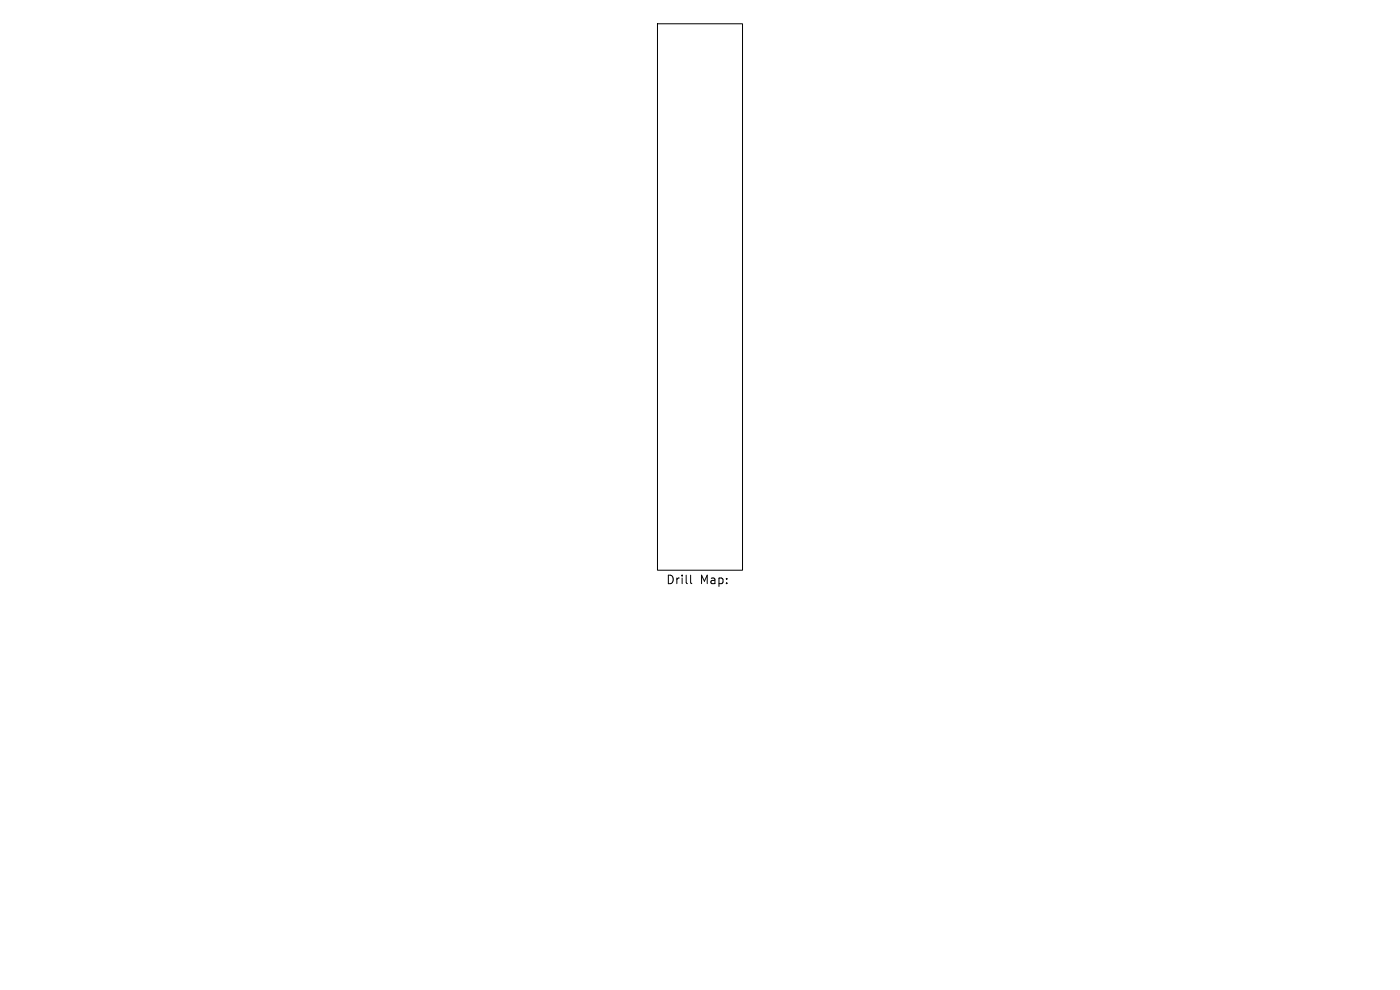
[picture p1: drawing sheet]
<svg xmlns="http://www.w3.org/2000/svg" width="297mm" height="210mm" viewBox="0 0 297 210" stroke-linecap="round" stroke-linejoin="round" font-family="sans-serif">
<defs><g id="words">
<g font-size="2.5">
<text x="141.2" y="124.2">Drill</text>
<text x="148.5" y="124.2">Map:</text>
</g>
</g></defs>
<path d="M139.5 5h18v116h-18zM146.5 122v1.6l.3 .2" fill="none" stroke="#000" stroke-width=".21"/>
<use href="#words"/>
</svg>
